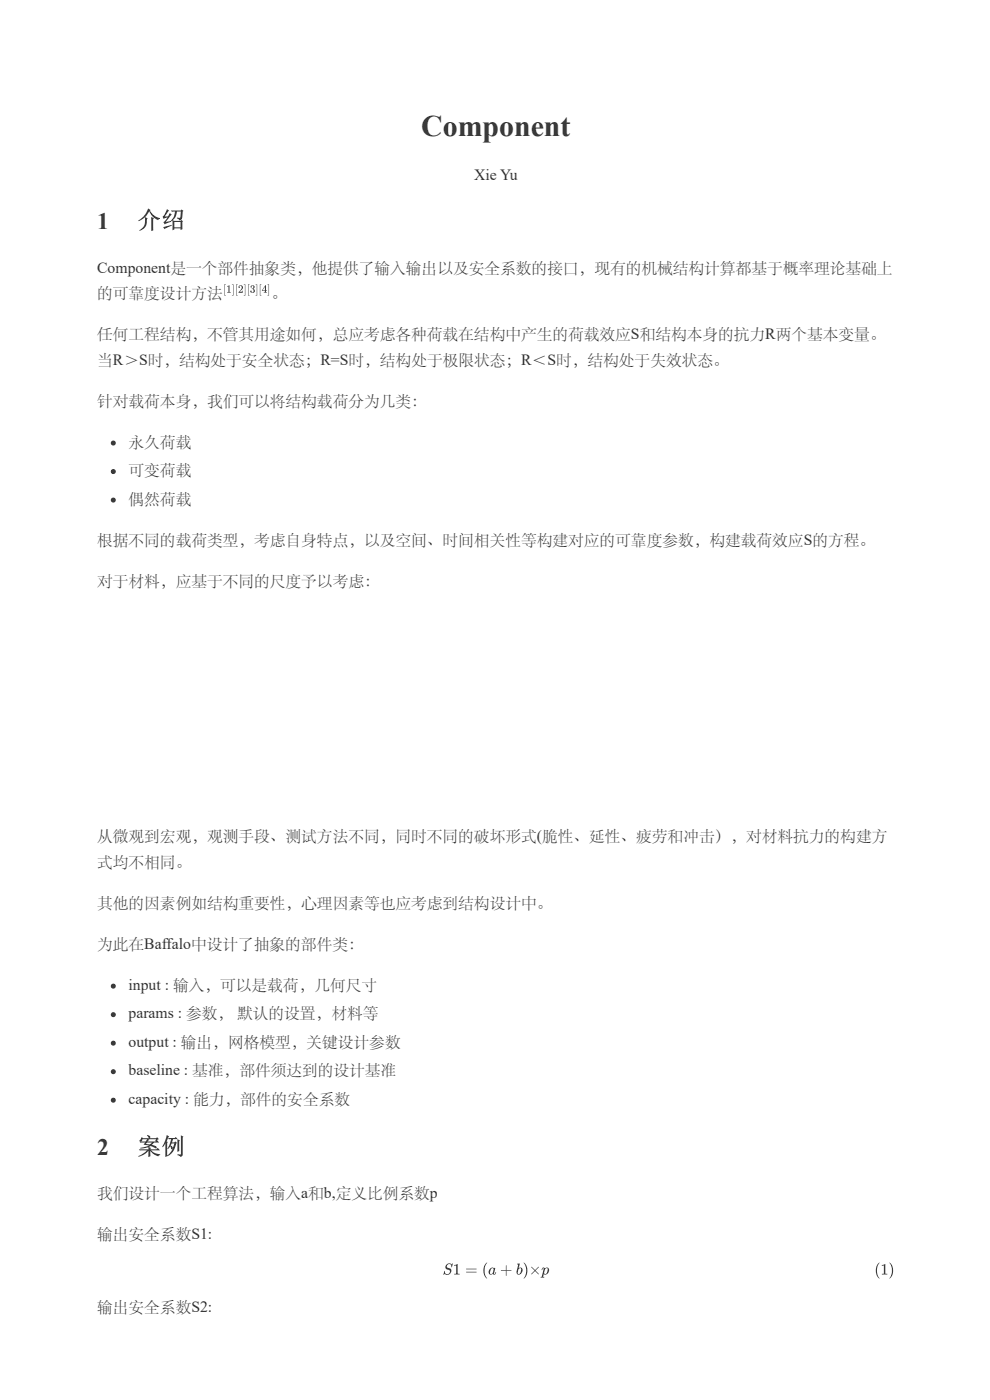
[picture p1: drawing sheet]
<svg xmlns="http://www.w3.org/2000/svg" width="210mm" height="297mm" viewBox="0 0 210 297" stroke-linecap="round" stroke-linejoin="round" font-family="sans-serif">
<defs><g id="words">
<text font-size="6.3" fill="#333" x="89.5" y="28.8">Component</text>
<g font-size="5" fill="#333">
<text x="20.6" y="48.5">1</text>
<text x="29.1" y="48.5">介绍</text>
<text x="20.6" y="245.3">2</text>
<text x="29.1" y="245.3">案例</text>
</g>
<g font-size="3.3" fill="#333">
<text x="100.7" y="38.3">Xie Yu</text>
<text x="20.6" y="58">Component是一个部件抽象类，他提供了输入输出以及安全系数的接口，现有的机械结构计算都基于概率理论基础上</text>
<text x="20.6" y="63.3">的可靠度设计方法</text>
<text x="57.7" y="63.3">。</text>
<text x="20.6" y="72">任何工程结构，不管其用途如何，总应考虑各种荷载在结构中产生的荷载效应S和结构本身的抗力R两个基本变量。</text>
<text x="20.6" y="77.5">当R＞S时，结构处于安全状态；R=S时，结构处于极限状态；R＜S时，结构处于失效状态。</text>
<text x="20.6" y="86.2">针对载荷本身，我们可以将结构载荷分为几类：</text>
<text x="27.3" y="94.9">永久荷载</text>
<text x="27.3" y="100.9">可变荷载</text>
<text x="27.3" y="107">偶然荷载</text>
<text x="20.6" y="115.7">根据不同的载荷类型，考虑自身特点，以及空间、时间相关性等构建对应的可靠度参数，构建载荷效应S的方程。</text>
<text x="20.6" y="124.4">对于材料，应基于不同的尺度予以考虑：</text>
<text x="20.6" y="178.6">从微观到宏观，观测手段、测试方法不同，同时不同的破坏形式(脆性、延性、疲劳和冲击），对材料抗力的构建方</text>
<text x="20.6" y="184.2">式均不相同。</text>
<text x="20.6" y="192.9">其他的因素例如结构重要性，心理因素等也应考虑到结构设计中。</text>
<text x="20.6" y="201.5">为此在Baffalo中设计了抽象的部件类：</text>
<text x="27.3" y="210.2">input : 输入，可以是载荷，几何尺寸</text>
<text x="27.3" y="216.3">params : 参数， 默认的设置，材料等</text>
<text x="27.3" y="222.4">output : 输出，网格模型，关键设计参数</text>
<text x="27.3" y="228.4">baseline : 基准，部件须达到的设计基准</text>
<text x="27.3" y="234.5">capacity : 能力，部件的安全系数</text>
<text x="20.6" y="254.5">我们设计一个工程算法，输入a和b,定义比例系数p</text>
<text x="20.6" y="263.2">输出安全系数S1:</text>
<text x="20.6" y="278.7">输出安全系数S2:</text>
</g>
</g></defs>
<g fill="#333">
<path d="M47.6 60.4h.4l-.3 .1v2.2l.3 .1h-.4z"/>
<path d="M48.2 60.7l.5-.1v1.4l.3 .2h-.8l.3-.2v-1.2l-.3 .1z"/>
<path d="M49.3 60.4h.3v2.4h-.3l.2-.1v-2.2z"/>
<path d="M50.1 60.4h.4l-.3 .1v2.2l.3 .1h-.4z"/>
<path d="M50.8 60.7a.54 .54 0 0 1 .8 .3 .54 .54 0 0 1-.5 .7l-.2 .3 .5-.1 .2-.2-.1 .5h-.9l.5-.7a.44 .44 0 0 0 .2-.4 .44 .44 0 0 0-.4-.4l-.1 .2 .1 .2h-.2z"/>
<path d="M51.8 60.4h.3v2.4h-.3l.2-.1v-2.2z"/>
<path d="M52.7 60.4h.3l-.2 .1v2.2l.2 .1h-.3z"/>
<path d="M53.3 60.7a.41 .41 0 0 1 .7 0 .41 .41 0 0 1-.2 .6 .45 .45 0 0 1 .3 .6 .45 .45 0 0 1-.5 .3 .45 .45 0 0 1-.4-.5l.2 .1-.1 .2a.35 .35 0 0 0 .5-.2 .35 .35 0 0 0-.4-.4v-.1a.3 .3 0 0 0 .4-.3 .3 .3 0 0 0-.4-.2l.1 .1-.2 .2-.1-.2z"/>
<path d="M54.3 60.4h.3v2.4h-.3l.2-.1v-2.2z"/>
<path d="M55.2 60.4h.3l-.2 .1v2.2l.2 .1h-.3z"/>
<path d="M56.8 60.4h.3v2.4h-.3l.2-.1v-2.2z"/>
<path d="M94.8 268.6l.2-.2a.68 .68 0 0 1 .9 .1l.2-.2-.1 .9-.2-.1a.46 .46 0 0 0-.2-.6 .46 .46 0 0 0-.6 .2 .46 .46 0 0 0 .1 .6 .77 .77 0 0 1 .7 1 .77 .77 0 0 1-1.2 .4l-.2-.1-.2 .1 .3-.8a.55 .55 0 0 0 .5 .7 .51 .51 0 0 0 .6-.5 .51 .51 0 0 0-.7-.5 .57 .57 0 0 1-.1-1z"/>
<path d="M96.4 268.7l.8-.2v2h.4v.2h-1.1v-.2h.4v-1.7h-.5z"/>
<path d="M103.3 268.2h.1a2.84 2.84 0 0 0 0 3.3 2.29 2.29 0 0 1-.1-3.3z"/>
<path d="M106.4 269.8h1l.1-1.1 .1 1.1 1 .1h-1l-.1 1.1-.1-1.1z"/>
<path d="M111.2 268.2a2.11 2.11 0 0 1 0 3.3 2.83 2.83 0 0 0 0-3.3z"/>
<path d="M112.8 269.1l.8 .7 .8-.7-.7 .8 .7 .8-.8-.7-.8 .7 .7-.8z"/>
<path d="M186.6 268.2h.2a2.84 2.84 0 0 0 0 3.3 2.29 2.29 0 0 1-.2-3.3z"/>
<path d="M187.3 268.7l.7-.2v2h.4v.2h-1.1v-.2h.4v-1.7h-.4z"/>
<path d="M188.9 268.2a2.11 2.11 0 0 1 0 3.3 2.83 2.83 0 0 0 0-3.3z"/>
<path d="M56.4 60.6l.1 1.1h.2l-.2 .1v.2l.2 .2h-.7l.2-.2v-.2h-.6v-.1zM56.3 60.9l-.6 .8h.6z"/>
<path d="M99 269.5h2.2zM99 270.1l2.2 .1-2.2 .1z"/>
<path d="M104 269.5l.4-.2h.7l-.2 1.3h.2l.1-.4a.34 .34 0 0 1-.1 .5 .34 .34 0 0 1-.4-.2h-.1a.56 .56 0 0 1-.8 .1 .56 .56 0 0 1 .1-.9zM104.4 269.4l-.3 1.1a.35 .35 0 0 0 .4 .1 .35 .35 0 0 0 .2-.4l.1-.5a.26 .26 0 0 0-.1-.3 .26 .26 0 0 0-.3 0z"/>
<path d="M109.8 268.4h.6l-.3 1a.56 .56 0 0 1 .8 0 .56 .56 0 0 1 0 .8 .59 .59 0 0 1-.6 .6 .59 .59 0 0 1-.6-.6l.3-1.6-.2-.1zM110.2 269.5l-.1 .1a.68 .68 0 0 0 0 1 .87 .87 0 0 0 .4-1.3z"/>
<path d="M115.2 269.3l.3-.1 .2 .2a.56 .56 0 0 1 .8 0 .56 .56 0 0 1 0 .8 .59 .59 0 0 1-.4 .5 .59 .59 0 0 1-.6-.1l-.2 .6h.3v.1l-.8 .1 .2-.2 .5-1.7-.2-.1-.3 .4zM115.8 269.5l-.1 .2a.52 .52 0 0 0 .2 .9l.2-.2a.82 .82 0 0 0 0-1.1z"/>
<circle cx="24.1" cy="94.1" r=".53"/>
<circle cx="24.1" cy="100.2" r=".53"/>
<circle cx="24.1" cy="106.2" r=".53"/>
<circle cx="24.1" cy="209.4" r=".53"/>
<circle cx="24.1" cy="215.5" r=".53"/>
<circle cx="24.1" cy="221.6" r=".53"/>
<circle cx="24.1" cy="227.6" r=".53"/>
<circle cx="24.1" cy="233.7" r=".53"/>
</g>
<g fill="#fff">
<path d="M0 -.1h210.3v16.2h-210.3z"/>
<path d="M0 287.4h210.3v9.8h-210.3z"/>
</g>
<use href="#words"/>
</svg>
